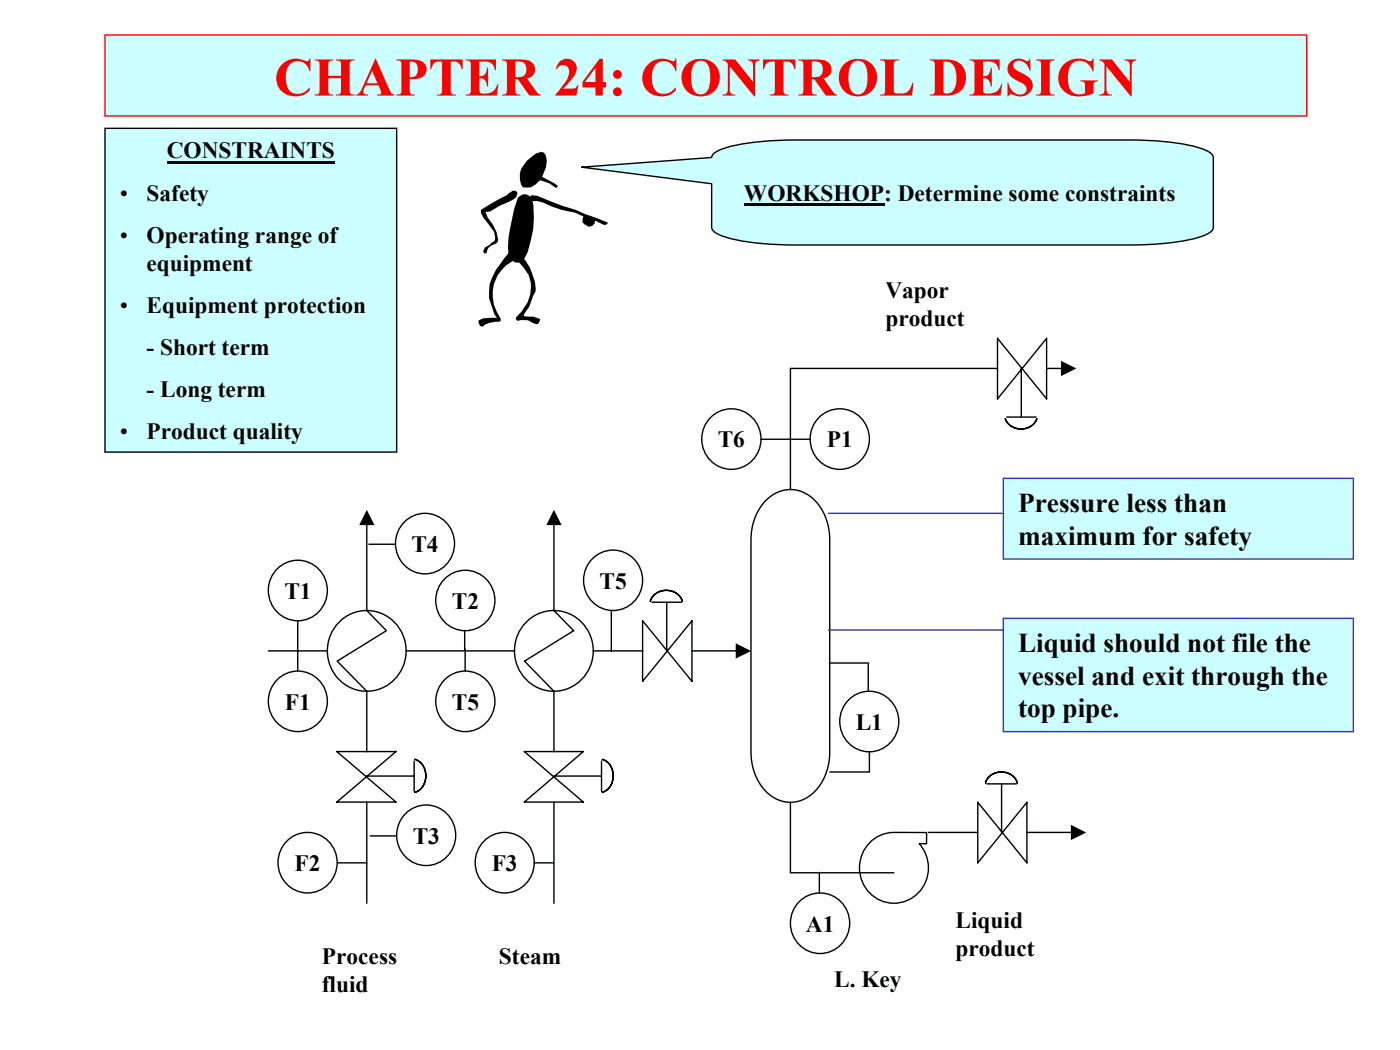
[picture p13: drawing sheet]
<svg xmlns="http://www.w3.org/2000/svg" width="254mm" height="190mm" viewBox="0 0 254 190" stroke-linecap="round" stroke-linejoin="round" font-family="sans-serif">
<defs><g id="words">
<text font-size="9.9" fill="#f00" x="49.7" y="17.3">CHAPTER 24: CONTROL DESIGN</text>
<g font-size="4.9">
<text x="184.7" y="93">Pressure less than</text>
<text x="184.7" y="98.9">maximum for safety</text>
<text x="184.7" y="118.4">Liquid should not file the</text>
<text x="184.7" y="124.3">vessel and exit through the</text>
<text x="184.7" y="130.2">top pipe.</text>
</g>
<g font-size="4.2">
<text x="30.3" y="28.7">CONSTRAINTS</text>
<text x="21.7" y="36.4">•</text>
<text x="26.6" y="36.4">Safety</text>
<text x="135" y="36.4">WORKSHOP: Determine some constraints</text>
<text x="21.7" y="44">•</text>
<text x="26.6" y="44">Operating range of</text>
<text x="26.6" y="49.1">equipment</text>
<text x="21.7" y="56.7">•</text>
<text x="26.6" y="56.7">Equipment protection</text>
<text x="160.7" y="54">Vapor</text>
<text x="160.7" y="59.1">product</text>
<text x="26.6" y="64.3">- Short term</text>
<text x="26.6" y="72">- Long term</text>
<text x="21.7" y="79.6">•</text>
<text x="26.6" y="79.6">Product quality</text>
<text x="130.2" y="81.2">T6</text>
<text x="150" y="81.2">P1</text>
<text x="74.7" y="100.1">T4</text>
<text x="108.8" y="106.8">T5</text>
<text x="51.6" y="108.6">T1</text>
<text x="82" y="110.5">T2</text>
<text x="51.7" y="128.8">F1</text>
<text x="82" y="128.8">T5</text>
<text x="155.3" y="132.4">L1</text>
<text x="74.9" y="153.1">T3</text>
<text x="53.4" y="158.1">F2</text>
<text x="89.2" y="158.1">F3</text>
<text x="146.2" y="169">A1</text>
<text x="173.4" y="168.3">Liquid</text>
<text x="173.4" y="173.4">product</text>
<text x="58.4" y="174.9">Process</text>
<text x="90.5" y="174.9">Steam</text>
<text x="151.3" y="179">L. Key</text>
<text x="58.4" y="180">fluid</text>
</g>
</g></defs>
<path d="M19 23.3h53v58.7h-53z" fill-rule="evenodd" fill="#cff" stroke="#000" stroke-width=".25"/>
<path d="M30.3 29.4h30.4" fill="none" stroke="#000" stroke-width=".4"/>
<g fill="#000">
<path d="M87.2 38.1l4.8-2.7 1-.8h.6l.3 .4-.2 .7-.4 .4-2.5 1.1-2 1.2h-.7l.4 1.1 .9 1.2 .7 1.4 .3 1.4-.2 .5-.4 .3a1.73 1.73 0 0 0-1.5 1.7h-.5l-.1-.4 .3-.7 1.7-1.1 .2-.5-.2-1.2-2-2.6-.5-.9z" fill-rule="evenodd"/>
<path d="M94 35.8a1.46 1.46 0 0 1 2-.3l.6 .8a16.7 16.7 0 0 1-1.6 10.8l-.8 .5h-.7l-.9-.5-.3-.8-.1-1.5a35.9 35.9 0 0 1 1.8-9z" fill-rule="evenodd"/>
<path d="M96.2 35.4l1.3 .1 4.6 1.9 2.3 .7 5.9 2.3-.1 .3-.6 .1-1.6-.8-.1 .5-.5 .5-.6 .1-.6-.3-.5-.5 .2-1-1.6-.7a17.9 17.9 0 0 1-5.8-1.9l-1.1-.3-1.2 .2-.2-.8 .5-.4h.3z" fill-rule="evenodd"/>
<path d="M95.6 29.2l1.7-1.4 .7-.2-.3-.1 .9 .1 .4 .6 .2 .9-.1 1.3-.7 1.7 2.2 1.2 .6 .4-.3 .4-1.2-.8-1.7-.6-.8 .7-.9 .6h-1.4a3.6 3.6 0 0 1 .7-4.8z" fill-rule="evenodd"/>
<path d="M92.4 45.7l.6 .1 .3 .5v.8l-.5 .4a6.9 6.9 0 0 0-2 10.3v.4l-.2 .2a4.1 4.1 0 0 0-3.1 .9l-.4-.2-.3-.5v-.5l.9-.3 2.5-.1-.5-.6-1-3a7.6 7.6 0 0 1 1.9-6z" fill-rule="evenodd"/>
<path d="M94 46.5h.6a8.5 8.5 0 0 1 2.4 4.6l.2 1.8-.5 .8-.7 2-.8 1.1-.2 .5 1.8 .1 1.2 .5-.3 .8-.4 .1-1.5-.7h-1.2l-.7 .1-.3-.2v-.4a6.9 6.9 0 0 0 2.3-7.7l-2.1-2.8z" fill-rule="evenodd"/>
</g>
<path d="M105.5 30.3l23.6-1.7a2.26 2.26 0 0 1 1.8-1.5 40.9 40.9 0 0 1 13.4-1.7h60.7a44 44 0 0 1 13.4 1.7 2.26 2.26 0 0 1 1.7 1.5v12.7a2.26 2.26 0 0 1-1.7 1.5 40.9 40.9 0 0 1-13.4 1.6h-60.7a44 44 0 0 1-13.4-1.6 2.26 2.26 0 0 1-1.8-1.5v-8z" fill-rule="evenodd" fill="#cff" stroke="#000" stroke-width=".25"/>
<path d="M135 37.1h25.4" fill="none" stroke="#000" stroke-width=".4"/>
<path d="M139 90.7a6 6 0 0 1 9.4 .8 10.5 10.5 0 0 1 2.1 6.4v38.5a9.1 9.1 0 0 1-5.2 8.8 6.3 6.3 0 0 1-7.6-3.2 10.7 10.7 0 0 1-1.5-5.6v-38.5a10.3 10.3 0 0 1 2.8-7.2zM61.8 112.6a7.2 7.2 0 0 1 10.2 .8 7.2 7.2 0 0 1-.8 10.2 7.2 7.2 0 0 1-9.5-.1 7.2 7.2 0 0 1-1.2-9.4zM95.8 112.6a7.2 7.2 0 0 1 10.2 .8 7.2 7.2 0 0 1-.8 10.2 7.2 7.2 0 0 1-9.5-.1 7.2 7.2 0 0 1-1.2-9.4zM100.5 110.8l3.6 3.6-8.9 5.6 5.3 5.4M116.6 112.6v11l8.9-11v11zM118.3 109.3h5.4M121 109.4v8.7M157.7 152.9a6.2 6.2 0 0 1 4.4-1.9h6v2.1h-1.3a6.4 6.4 0 0 1 .4 8.1 6.4 6.4 0 0 1-7.9 2 6.5 6.5 0 0 1-1.6-10.3z" fill="none" stroke="#000" stroke-width=".25"/>
<path d="M118.8 107.8a3.2 3.2 0 0 1 5 1.3 3.1 3.1 0 0 0-2.9-2 3.1 3.1 0 0 0-2.9 2l.2-.5z" fill-rule="evenodd" fill="#00cc9a" stroke="#000" stroke-width=".25"/>
<path d="M48.7 118.1h10.7M66.5 110.8l3.6 3.6-8.9 5.6 5.3 5.4M73.7 118.1h19.6M107.6 118.1h9M125.5 118.1h8M61.1 136.4h10.7l-10.7 9.1h10.7zM75.1 138.1v5.5M66.5 140.8h8.5" fill="none" stroke="#000" stroke-width=".25"/>
<path d="M133.5 116.7l2.8 1.4-2.8 1.4z" fill="#000"/>
<path d="M75.3 137.8a3.2 3.2 0 0 1 2 3 3.2 3.2 0 0 1-2 2.9 3.2 3.2 0 0 0 2-2.9 3.2 3.2 0 0 0-2-3z" fill-rule="evenodd" fill="#00cc9a" stroke="#000" stroke-width=".25"/>
<path d="M66.5 125.4v11M95.1 136.4h10.7l-10.7 9.1h10.7zM109.1 138.1v5.5M100.5 140.8h8.5" fill="none" stroke="#000" stroke-width=".25"/>
<path d="M109.3 137.8a3.2 3.2 0 0 1 2 3 3.2 3.2 0 0 1-2 2.9 3.2 3.2 0 0 0 2-2.9 3.2 3.2 0 0 0-2-3z" fill-rule="evenodd" fill="#00cc9a" stroke="#000" stroke-width=".25"/>
<path d="M66.5 95.2v15.6M100.5 95.2v15.6M100.5 125.4v11M143.4 145.6v12.7h18.8M177.4 145.6v10.9l8.9-10.9v10.9zM179.1 142.2h5.3M181.7 142.3v8.7" fill="none" stroke="#000" stroke-width=".25"/>
<path d="M66.5 92.5l1.4 2.8h-2.7zM100.5 92.5l1.4 2.8h-2.8z" fill="#000"/>
<path d="M179.6 140.8l-.6 .8-.2 .4a3.1 3.1 0 0 1 2.9-1.9 3.1 3.1 0 0 1 2.9 1.9 3.1 3.1 0 0 0-5-1.2z" fill-rule="evenodd" fill="#00cc9a" stroke="#000" stroke-width=".25"/>
<path d="M181 66.8h-37.6v22M181 61.4v11l8.9-11v11zM182.6 75.7h5.4M185.3 66.8v8.7M168.4 151h9M186.3 151h8" fill="none" stroke="#000" stroke-width=".25"/>
<path d="M194.3 149.6l2.8 1.4-2.8 1.4z" fill="#000"/>
<path d="M182.4 75.8a3.1 3.1 0 0 0 2.9 2 3.1 3.1 0 0 0 2.9-2 3.1 3.1 0 0 1-2.9 2 3.1 3.1 0 0 1-2.9-2z" fill-rule="evenodd" fill="#00cc9a" stroke="#000" stroke-width=".25"/>
<g fill="none" stroke="#000" stroke-width=".25">
<path d="M128.9 75.8a5.4 5.4 0 0 1 7.6 0 5.4 5.4 0 0 1 0 7.7 5.4 5.4 0 0 1-7.6 0 5.6 5.6 0 0 1 0-7.7zM138.1 79.7h8.9M148.6 75.8a5.4 5.4 0 0 1 7.6 0 5.4 5.4 0 0 1 0 7.7 5.4 5.4 0 0 1-7.6 0 5.6 5.6 0 0 1 0-7.7zM189.9 66.8h2.6M66.9 98.7h4.9M73.3 94.7a5.4 5.4 0 0 1 8.5 1.2 5.4 5.4 0 0 1-3 7.9 5.5 5.5 0 0 1-6.3-2.4 5.5 5.5 0 0 1 .8-6.7zM50.2 103.2a5.4 5.4 0 0 1 8.5 1.2 5.4 5.4 0 0 1-3 7.9 5.5 5.5 0 0 1-6.3-2.4 5.5 5.5 0 0 1 .8-6.7zM54 112.7v9M80.6 105.1a5.4 5.4 0 0 1 7.6 0 5.4 5.4 0 0 1 0 7.6 5.4 5.4 0 0 1-7.6 .1 5.6 5.6 0 0 1 0-7.7zM84.3 114.6v3.3M84.4 117.8v4M107.4 101.4a5.4 5.4 0 0 1 8.5 1.1 5.4 5.4 0 0 1-3 8 5.5 5.5 0 0 1-6.3-2.4 5.5 5.5 0 0 1 .8-6.7z"/>
<path d="M110.9 110.9v7.3M50.2 123.4a5.4 5.4 0 0 1 8.5 1.1 5.4 5.4 0 0 1-3 8 5.5 5.5 0 0 1-6.3-2.5 5.5 5.5 0 0 1 .8-6.6zM80.6 123.4a5.4 5.4 0 0 1 8.5 1.1 5.4 5.4 0 0 1-3 8 5.5 5.5 0 0 1-6.3-2.4 5.5 5.5 0 0 1 .8-6.7zM150.5 120.3h7.1M153.9 127a5.4 5.4 0 0 1 8.5 1.1 5.4 5.4 0 0 1-3 8 5.5 5.5 0 0 1-6.3-2.4 5.5 5.5 0 0 1 .8-6.7zM157.5 120.5v4.8M157.7 136.4v3.7h-7.2M52 152.6a5.4 5.4 0 0 1 8.5 1.1 5.4 5.4 0 0 1-3 8 5.5 5.5 0 0 1-6.3-2.4 5.5 5.5 0 0 1 .8-6.7zM61.3 156.5h5.2M66.5 145.6v18.3M67.2 151.7h4.8M73.5 147.7a5.4 5.4 0 0 1 8.5 1.1 5.4 5.4 0 0 1-3 8 5.5 5.5 0 0 1-6.3-2.5 5.5 5.5 0 0 1 .8-6.6z"/>
<path d="M87.8 152.6a5.4 5.4 0 0 1 8.4 1.2 5.4 5.4 0 0 1-2.9 7.9 5.5 5.5 0 0 1-6.3-2.4 5.5 5.5 0 0 1 .8-6.7zM96.9 156.5h3.5M100.5 145.6v18.3M148.7 158.3v3.7M145 163.6a5.4 5.4 0 0 1 7.6 .1 5.4 5.4 0 0 1 0 7.6 5.4 5.4 0 0 1-7.6 .1 5.6 5.6 0 0 1 0-7.8z"/>
</g>
<path d="M192.5 65.5l2.8 1.3-2.8 1.4z" fill="#000"/>
<path d="M19 6.3h218.1v14.7h-218.1z" fill-rule="evenodd" fill="#cff" stroke="#f00" stroke-width=".25"/>
<path d="M182 86.8h63.5v14.6h-63.5z" fill-rule="evenodd" fill="#cff" stroke="#33c" stroke-width=".25"/>
<path d="M150.3 93.1h31.7" fill="none" stroke="#33c" stroke-width=".25"/>
<path d="M182 112.2h63.5v20.5h-63.5z" fill-rule="evenodd" fill="#cff" stroke="#33c" stroke-width=".25"/>
<path d="M150.3 114.3h31.7" fill="none" stroke="#33c" stroke-width=".25"/>
<use href="#words"/>
</svg>
